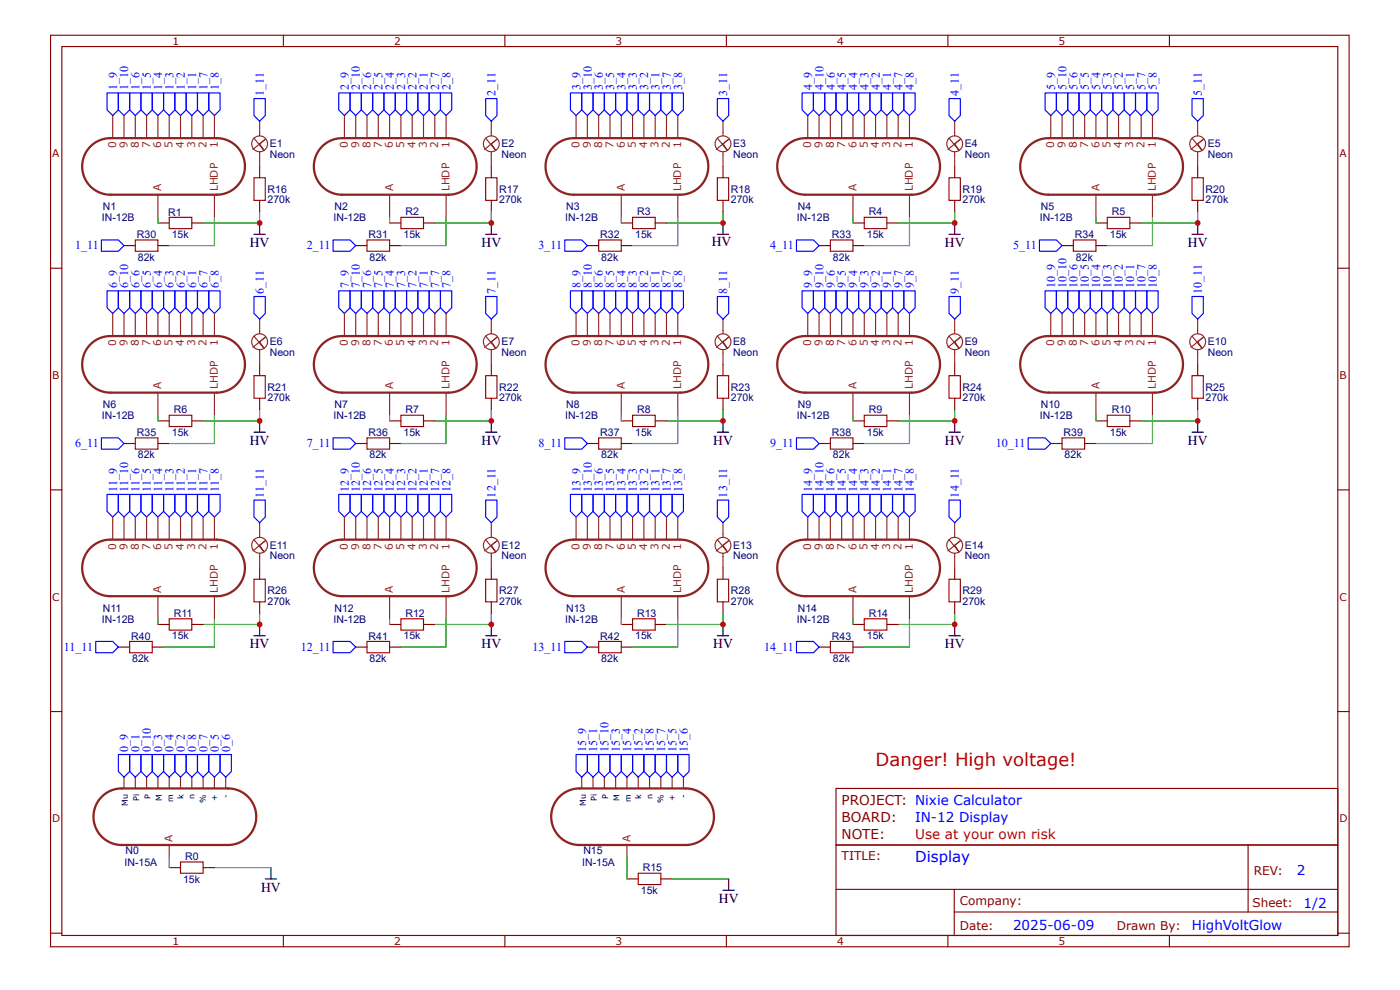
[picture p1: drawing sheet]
<svg xmlns="http://www.w3.org/2000/svg" width="297mm" height="210mm" viewBox="0 0 297 210" stroke-linecap="round" stroke-linejoin="round" font-family="sans-serif">
<defs><g id="words">
<text font-size="3.8" fill="#f00" x="185.8" y="162.4">Danger! High voltage!</text>
<text font-size="3.2" fill="#00f" x="194.1" y="182.7">Display</text>
<g font-size="2.9">
<text x="53" y="52.4">HV</text>
<text x="102.2" y="52.4">HV</text>
<text x="151" y="52.1">HV</text>
<text x="200.5" y="52.4">HV</text>
<text x="252" y="52.4">HV</text>
<text x="53" y="94.3">HV</text>
<text x="102.2" y="94.3">HV</text>
<text x="151.3" y="94.3">HV</text>
<text x="200.5" y="94.3">HV</text>
<text x="252" y="94.3">HV</text>
<text x="53" y="137.5">HV</text>
<text x="102.2" y="137.5">HV</text>
<text x="151.3" y="137.5">HV</text>
<text x="200.5" y="137.5">HV</text>
<text x="55.4" y="189">HV</text>
<text x="152.5" y="191.4">HV</text>
</g>
<g font-size="2.9" fill="#800">
<text x="178.6" y="170.8">PROJECT: Nixie Calculator</text>
<text x="178.6" y="174.4">BOARD:</text>
<text x="178.6" y="178">NOTE:</text>
</g>
<g font-size="2.9" fill="#00f">
<text x="194.1" y="174.4">IN-12 Display</text>
<text x="275.1" y="185.4">2</text>
<text x="214.9" y="197.2">2025-06-09</text>
<text x="252.9" y="197.1">HighVoltGlow</text>
<text x="276.5" y="192.4">1/2</text>
</g>
<text font-size="2.9" fill="#f00" x="194.1" y="178">Use at your own risk</text>
<g font-size="2.6" fill="#00f">
<text x="24.8" y="19.2" transform="rotate(-90 24.8 19.2)">1_9</text>
<text x="27.2" y="19.2" transform="rotate(-90 27.2 19.2)">1_10</text>
<text x="29.6" y="19.2" transform="rotate(-90 29.6 19.2)">1_6</text>
<text x="32" y="19.2" transform="rotate(-90 32 19.2)">1_5</text>
<text x="34.4" y="19.2" transform="rotate(-90 34.4 19.2)">1_4</text>
<text x="36.8" y="19.2" transform="rotate(-90 36.8 19.2)">1_3</text>
<text x="39.2" y="19.2" transform="rotate(-90 39.2 19.2)">1_2</text>
<text x="41.6" y="19.2" transform="rotate(-90 41.6 19.2)">1_1</text>
<text x="44" y="19.2" transform="rotate(-90 44 19.2)">1_7</text>
<text x="46.4" y="19.2" transform="rotate(-90 46.4 19.2)">1_8</text>
<text x="56" y="20.4" transform="rotate(-90 56 20.4)">1_11</text>
<text x="74" y="19.2" transform="rotate(-90 74 19.2)">2_9</text>
<text x="76.4" y="19.2" transform="rotate(-90 76.4 19.2)">2_10</text>
<text x="78.8" y="19.2" transform="rotate(-90 78.8 19.2)">2_6</text>
<text x="81.2" y="19.2" transform="rotate(-90 81.2 19.2)">2_5</text>
<text x="83.6" y="19.2" transform="rotate(-90 83.6 19.2)">2_4</text>
<text x="86" y="19.2" transform="rotate(-90 86 19.2)">2_3</text>
<text x="88.4" y="19.2" transform="rotate(-90 88.4 19.2)">2_2</text>
<text x="90.8" y="19.2" transform="rotate(-90 90.8 19.2)">2_1</text>
<text x="93.2" y="19.2" transform="rotate(-90 93.2 19.2)">2_7</text>
<text x="95.6" y="19.2" transform="rotate(-90 95.6 19.2)">2_8</text>
<text x="105.1" y="20.4" transform="rotate(-90 105.1 20.4)">2_11</text>
<text x="123.1" y="19.2" transform="rotate(-90 123.1 19.2)">3_9</text>
<text x="125.5" y="19.2" transform="rotate(-90 125.5 19.2)">3_10</text>
<text x="127.9" y="19.2" transform="rotate(-90 127.9 19.2)">3_6</text>
<text x="130.3" y="19.2" transform="rotate(-90 130.3 19.2)">3_5</text>
<text x="132.7" y="19.2" transform="rotate(-90 132.7 19.2)">3_4</text>
<text x="135.1" y="19.2" transform="rotate(-90 135.1 19.2)">3_3</text>
<text x="137.5" y="19.2" transform="rotate(-90 137.5 19.2)">3_2</text>
<text x="139.9" y="19.2" transform="rotate(-90 139.9 19.2)">3_1</text>
<text x="142.3" y="19.2" transform="rotate(-90 142.3 19.2)">3_7</text>
<text x="144.7" y="19.2" transform="rotate(-90 144.7 19.2)">3_8</text>
<text x="154.3" y="20.4" transform="rotate(-90 154.3 20.4)">3_11</text>
<text x="172.3" y="19.2" transform="rotate(-90 172.3 19.2)">4_9</text>
<text x="174.7" y="19.2" transform="rotate(-90 174.7 19.2)">4_10</text>
<text x="177.1" y="19.2" transform="rotate(-90 177.1 19.2)">4_6</text>
<text x="179.5" y="19.2" transform="rotate(-90 179.5 19.2)">4_5</text>
<text x="181.9" y="19.2" transform="rotate(-90 181.9 19.2)">4_4</text>
<text x="184.3" y="19.2" transform="rotate(-90 184.3 19.2)">4_3</text>
<text x="186.7" y="19.2" transform="rotate(-90 186.7 19.2)">4_2</text>
<text x="189.1" y="19.2" transform="rotate(-90 189.1 19.2)">4_1</text>
<text x="191.5" y="19.2" transform="rotate(-90 191.5 19.2)">4_7</text>
<text x="193.9" y="19.2" transform="rotate(-90 193.9 19.2)">4_8</text>
<text x="203.4" y="20.4" transform="rotate(-90 203.4 20.4)">4_11</text>
<text x="223.8" y="19.2" transform="rotate(-90 223.8 19.2)">5_9</text>
<text x="226.2" y="19.2" transform="rotate(-90 226.2 19.2)">5_10</text>
<text x="228.6" y="19.2" transform="rotate(-90 228.6 19.2)">5_6</text>
<text x="231" y="19.2" transform="rotate(-90 231 19.2)">5_5</text>
<text x="233.4" y="19.2" transform="rotate(-90 233.4 19.2)">5_4</text>
<text x="235.8" y="19.2" transform="rotate(-90 235.8 19.2)">5_3</text>
<text x="238.2" y="19.2" transform="rotate(-90 238.2 19.2)">5_2</text>
<text x="240.6" y="19.2" transform="rotate(-90 240.6 19.2)">5_1</text>
<text x="243" y="19.2" transform="rotate(-90 243 19.2)">5_7</text>
<text x="245.4" y="19.2" transform="rotate(-90 245.4 19.2)">5_8</text>
<text x="255" y="20.4" transform="rotate(-90 255 20.4)">5_11</text>
<text x="15.9" y="52.9">1_11</text>
<text x="65.1" y="52.9">2_11</text>
<text x="114.3" y="52.9">3_11</text>
<text x="163.4" y="52.9">4_11</text>
<text x="215" y="52.9">5_11</text>
<text x="24.8" y="61.1" transform="rotate(-90 24.8 61.1)">6_9</text>
<text x="27.2" y="61.1" transform="rotate(-90 27.2 61.1)">6_10</text>
<text x="29.6" y="61.1" transform="rotate(-90 29.6 61.1)">6_6</text>
<text x="32" y="61.1" transform="rotate(-90 32 61.1)">6_5</text>
<text x="34.4" y="61.1" transform="rotate(-90 34.4 61.1)">6_4</text>
<text x="36.8" y="61.1" transform="rotate(-90 36.8 61.1)">6_3</text>
<text x="39.2" y="61.1" transform="rotate(-90 39.2 61.1)">6_2</text>
<text x="41.6" y="61.1" transform="rotate(-90 41.6 61.1)">6_1</text>
<text x="44" y="61.1" transform="rotate(-90 44 61.1)">6_7</text>
<text x="46.4" y="61.1" transform="rotate(-90 46.4 61.1)">6_8</text>
<text x="56" y="62.3" transform="rotate(-90 56 62.3)">6_11</text>
<text x="74" y="61.1" transform="rotate(-90 74 61.1)">7_9</text>
<text x="76.4" y="61.1" transform="rotate(-90 76.4 61.1)">7_10</text>
<text x="78.8" y="61.1" transform="rotate(-90 78.8 61.1)">7_6</text>
<text x="81.2" y="61.1" transform="rotate(-90 81.2 61.1)">7_5</text>
<text x="83.6" y="61.1" transform="rotate(-90 83.6 61.1)">7_4</text>
<text x="86" y="61.1" transform="rotate(-90 86 61.1)">7_3</text>
<text x="88.4" y="61.1" transform="rotate(-90 88.4 61.1)">7_2</text>
<text x="90.8" y="61.1" transform="rotate(-90 90.8 61.1)">7_1</text>
<text x="93.2" y="61.1" transform="rotate(-90 93.2 61.1)">7_7</text>
<text x="95.6" y="61.1" transform="rotate(-90 95.6 61.1)">7_8</text>
<text x="105.1" y="62.3" transform="rotate(-90 105.1 62.3)">7_11</text>
<text x="123.1" y="61.1" transform="rotate(-90 123.1 61.1)">8_9</text>
<text x="125.5" y="61.1" transform="rotate(-90 125.5 61.1)">8_10</text>
<text x="127.9" y="61.1" transform="rotate(-90 127.9 61.1)">8_6</text>
<text x="130.3" y="61.1" transform="rotate(-90 130.3 61.1)">8_5</text>
<text x="132.7" y="61.1" transform="rotate(-90 132.7 61.1)">8_4</text>
<text x="135.1" y="61.1" transform="rotate(-90 135.1 61.1)">8_3</text>
<text x="137.5" y="61.1" transform="rotate(-90 137.5 61.1)">8_2</text>
<text x="139.9" y="61.1" transform="rotate(-90 139.9 61.1)">8_1</text>
<text x="142.3" y="61.1" transform="rotate(-90 142.3 61.1)">8_7</text>
<text x="144.7" y="61.1" transform="rotate(-90 144.7 61.1)">8_8</text>
<text x="154.3" y="62.3" transform="rotate(-90 154.3 62.3)">8_11</text>
<text x="172.3" y="61.1" transform="rotate(-90 172.3 61.1)">9_9</text>
<text x="174.7" y="61.1" transform="rotate(-90 174.7 61.1)">9_10</text>
<text x="177.1" y="61.1" transform="rotate(-90 177.1 61.1)">9_6</text>
<text x="179.5" y="61.1" transform="rotate(-90 179.5 61.1)">9_5</text>
<text x="181.9" y="61.1" transform="rotate(-90 181.9 61.1)">9_4</text>
<text x="184.3" y="61.1" transform="rotate(-90 184.3 61.1)">9_3</text>
<text x="186.7" y="61.1" transform="rotate(-90 186.7 61.1)">9_2</text>
<text x="189.1" y="61.1" transform="rotate(-90 189.1 61.1)">9_1</text>
<text x="191.5" y="61.1" transform="rotate(-90 191.5 61.1)">9_7</text>
<text x="193.9" y="61.1" transform="rotate(-90 193.9 61.1)">9_8</text>
<text x="203.4" y="62.3" transform="rotate(-90 203.4 62.3)">9_11</text>
<text x="223.8" y="61.1" transform="rotate(-90 223.8 61.1)">10_9</text>
<text x="226.2" y="61.1" transform="rotate(-90 226.2 61.1)">10_10</text>
<text x="228.6" y="61.1" transform="rotate(-90 228.6 61.1)">10_6</text>
<text x="231" y="61.1" transform="rotate(-90 231 61.1)">10_5</text>
<text x="233.4" y="61.1" transform="rotate(-90 233.4 61.1)">10_4</text>
<text x="235.8" y="61.1" transform="rotate(-90 235.8 61.1)">10_3</text>
<text x="238.2" y="61.1" transform="rotate(-90 238.2 61.1)">10_2</text>
<text x="240.6" y="61.1" transform="rotate(-90 240.6 61.1)">10_1</text>
<text x="243" y="61.1" transform="rotate(-90 243 61.1)">10_7</text>
<text x="245.4" y="61.1" transform="rotate(-90 245.4 61.1)">10_8</text>
<text x="255" y="62.3" transform="rotate(-90 255 62.3)">10_11</text>
<text x="15.9" y="94.8">6_11</text>
<text x="65.1" y="94.8">7_11</text>
<text x="114.3" y="94.8">8_11</text>
<text x="163.4" y="94.8">9_11</text>
<text x="211.3" y="94.8">10_11</text>
<text x="24.8" y="104.3" transform="rotate(-90 24.8 104.3)">11_9</text>
<text x="27.2" y="104.3" transform="rotate(-90 27.2 104.3)">11_10</text>
<text x="29.6" y="104.3" transform="rotate(-90 29.6 104.3)">11_6</text>
<text x="32" y="104.3" transform="rotate(-90 32 104.3)">11_5</text>
<text x="34.4" y="104.3" transform="rotate(-90 34.4 104.3)">11_4</text>
<text x="36.8" y="104.3" transform="rotate(-90 36.8 104.3)">11_3</text>
<text x="39.2" y="104.3" transform="rotate(-90 39.2 104.3)">11_2</text>
<text x="41.6" y="104.3" transform="rotate(-90 41.6 104.3)">11_1</text>
<text x="44" y="104.3" transform="rotate(-90 44 104.3)">11_7</text>
<text x="46.4" y="104.3" transform="rotate(-90 46.4 104.3)">11_8</text>
<text x="56" y="105.5" transform="rotate(-90 56 105.5)">11_11</text>
<text x="74" y="104.3" transform="rotate(-90 74 104.3)">12_9</text>
<text x="76.4" y="104.3" transform="rotate(-90 76.4 104.3)">12_10</text>
<text x="78.8" y="104.3" transform="rotate(-90 78.8 104.3)">12_6</text>
<text x="81.2" y="104.3" transform="rotate(-90 81.2 104.3)">12_5</text>
<text x="83.6" y="104.3" transform="rotate(-90 83.6 104.3)">12_4</text>
<text x="86" y="104.3" transform="rotate(-90 86 104.3)">12_3</text>
<text x="88.4" y="104.3" transform="rotate(-90 88.4 104.3)">12_2</text>
<text x="90.8" y="104.3" transform="rotate(-90 90.8 104.3)">12_1</text>
<text x="93.2" y="104.3" transform="rotate(-90 93.2 104.3)">12_7</text>
<text x="95.6" y="104.3" transform="rotate(-90 95.6 104.3)">12_8</text>
<text x="105.1" y="105.5" transform="rotate(-90 105.1 105.5)">12_11</text>
<text x="123.1" y="104.3" transform="rotate(-90 123.1 104.3)">13_9</text>
<text x="125.5" y="104.3" transform="rotate(-90 125.5 104.3)">13_10</text>
<text x="127.9" y="104.3" transform="rotate(-90 127.9 104.3)">13_6</text>
<text x="130.3" y="104.3" transform="rotate(-90 130.3 104.3)">13_5</text>
<text x="132.7" y="104.3" transform="rotate(-90 132.7 104.3)">13_4</text>
<text x="135.1" y="104.3" transform="rotate(-90 135.1 104.3)">13_3</text>
<text x="137.5" y="104.3" transform="rotate(-90 137.5 104.3)">13_2</text>
<text x="139.9" y="104.3" transform="rotate(-90 139.9 104.3)">13_1</text>
<text x="142.3" y="104.3" transform="rotate(-90 142.3 104.3)">13_7</text>
<text x="144.7" y="104.3" transform="rotate(-90 144.7 104.3)">13_8</text>
<text x="154.3" y="105.5" transform="rotate(-90 154.3 105.5)">13_11</text>
<text x="172.3" y="104.3" transform="rotate(-90 172.3 104.3)">14_9</text>
<text x="174.7" y="104.3" transform="rotate(-90 174.7 104.3)">14_10</text>
<text x="177.1" y="104.3" transform="rotate(-90 177.1 104.3)">14_6</text>
<text x="179.5" y="104.3" transform="rotate(-90 179.5 104.3)">14_5</text>
<text x="181.9" y="104.3" transform="rotate(-90 181.9 104.3)">14_4</text>
<text x="184.3" y="104.3" transform="rotate(-90 184.3 104.3)">14_3</text>
<text x="186.7" y="104.3" transform="rotate(-90 186.7 104.3)">14_2</text>
<text x="189.1" y="104.3" transform="rotate(-90 189.1 104.3)">14_1</text>
<text x="191.5" y="104.3" transform="rotate(-90 191.5 104.3)">14_7</text>
<text x="193.9" y="104.3" transform="rotate(-90 193.9 104.3)">14_8</text>
<text x="203.4" y="105.5" transform="rotate(-90 203.4 105.5)">14_11</text>
<text x="13.6" y="138">11_11</text>
<text x="63.8" y="138">12_11</text>
<text x="113" y="138">13_11</text>
<text x="162.1" y="138">14_11</text>
<text x="27.2" y="159.4" transform="rotate(-90 27.2 159.4)">0_9</text>
<text x="29.6" y="159.4" transform="rotate(-90 29.6 159.4)">0_1</text>
<text x="32" y="159.4" transform="rotate(-90 32 159.4)">0_10</text>
<text x="34.4" y="159.4" transform="rotate(-90 34.4 159.4)">0_3</text>
<text x="36.8" y="159.4" transform="rotate(-90 36.8 159.4)">0_4</text>
<text x="39.2" y="159.4" transform="rotate(-90 39.2 159.4)">0_2</text>
<text x="41.6" y="159.4" transform="rotate(-90 41.6 159.4)">0_8</text>
<text x="44" y="159.4" transform="rotate(-90 44 159.4)">0_7</text>
<text x="46.4" y="159.4" transform="rotate(-90 46.4 159.4)">0_5</text>
<text x="48.8" y="159.4" transform="rotate(-90 48.8 159.4)">0_6</text>
<text x="124.3" y="159.4" transform="rotate(-90 124.3 159.4)">15_9</text>
<text x="126.7" y="159.4" transform="rotate(-90 126.7 159.4)">15_1</text>
<text x="129.1" y="159.4" transform="rotate(-90 129.1 159.4)">15_10</text>
<text x="131.5" y="159.4" transform="rotate(-90 131.5 159.4)">15_3</text>
<text x="133.9" y="159.4" transform="rotate(-90 133.9 159.4)">15_4</text>
<text x="136.3" y="159.4" transform="rotate(-90 136.3 159.4)">15_2</text>
<text x="138.7" y="159.4" transform="rotate(-90 138.7 159.4)">15_8</text>
<text x="141.1" y="159.4" transform="rotate(-90 141.1 159.4)">15_7</text>
<text x="143.5" y="159.4" transform="rotate(-90 143.5 159.4)">15_5</text>
<text x="145.9" y="159.4" transform="rotate(-90 145.9 159.4)">15_6</text>
</g>
<g font-size="2.6" fill="#800">
<text x="178.6" y="182.3">TITLE:</text>
<text x="266" y="185.4">REV:</text>
<text x="203.6" y="191.9">Company:</text>
<text x="203.6" y="197.1">Date:</text>
<text x="237" y="197.2">Drawn By:</text>
<text x="265.7" y="192.3">Sheet:</text>
</g>
<g font-size="2.2" fill="#800">
<text x="36.6" y="9.5">1</text>
<text x="83.6" y="9.5">2</text>
<text x="130.6" y="9.5">3</text>
<text x="177.6" y="9.5">4</text>
<text x="224.6" y="9.5">5</text>
<text x="11.1" y="33.4">A</text>
<text x="284.2" y="33.4">A</text>
<text x="11.1" y="80.4">B</text>
<text x="284.2" y="80.4">B</text>
<text x="11.1" y="127.4">C</text>
<text x="284.2" y="127.4">C</text>
<text x="11.1" y="174.4">D</text>
<text x="284.2" y="174.4">D</text>
<text x="36.6" y="200.4">1</text>
<text x="83.6" y="200.4">2</text>
<text x="130.6" y="200.4">3</text>
<text x="177.6" y="200.4">4</text>
<text x="224.6" y="200.4">5</text>
</g>
<g font-size="2.2" fill="#8d2323">
<text x="24.6" y="31.4" transform="rotate(-90 24.6 31.4)">0</text>
<text x="27" y="31.4" transform="rotate(-90 27 31.4)">9</text>
<text x="29.4" y="31.4" transform="rotate(-90 29.4 31.4)">8</text>
<text x="31.8" y="31.4" transform="rotate(-90 31.8 31.4)">7</text>
<text x="34.2" y="31.4" transform="rotate(-90 34.2 31.4)">6</text>
<text x="36.6" y="31.4" transform="rotate(-90 36.6 31.4)">5</text>
<text x="39" y="31.4" transform="rotate(-90 39 31.4)">4</text>
<text x="41.4" y="31.4" transform="rotate(-90 41.4 31.4)">3</text>
<text x="43.8" y="31.4" transform="rotate(-90 43.8 31.4)">2</text>
<text x="46.2" y="31.4" transform="rotate(-90 46.2 31.4)">1</text>
<text x="73.8" y="31.4" transform="rotate(-90 73.8 31.4)">0</text>
<text x="76.2" y="31.4" transform="rotate(-90 76.2 31.4)">9</text>
<text x="78.6" y="31.4" transform="rotate(-90 78.6 31.4)">8</text>
<text x="81" y="31.4" transform="rotate(-90 81 31.4)">7</text>
<text x="83.4" y="31.4" transform="rotate(-90 83.4 31.4)">6</text>
<text x="85.8" y="31.4" transform="rotate(-90 85.8 31.4)">5</text>
<text x="88.2" y="31.4" transform="rotate(-90 88.2 31.4)">4</text>
<text x="90.6" y="31.4" transform="rotate(-90 90.6 31.4)">3</text>
<text x="93" y="31.4" transform="rotate(-90 93 31.4)">2</text>
<text x="95.4" y="31.4" transform="rotate(-90 95.4 31.4)">1</text>
<text x="122.9" y="31.4" transform="rotate(-90 122.9 31.4)">0</text>
<text x="125.3" y="31.4" transform="rotate(-90 125.3 31.4)">9</text>
<text x="127.7" y="31.4" transform="rotate(-90 127.7 31.4)">8</text>
<text x="130.1" y="31.4" transform="rotate(-90 130.1 31.4)">7</text>
<text x="132.5" y="31.4" transform="rotate(-90 132.5 31.4)">6</text>
<text x="134.9" y="31.4" transform="rotate(-90 134.9 31.4)">5</text>
<text x="137.3" y="31.4" transform="rotate(-90 137.3 31.4)">4</text>
<text x="139.7" y="31.4" transform="rotate(-90 139.7 31.4)">3</text>
<text x="142.1" y="31.4" transform="rotate(-90 142.1 31.4)">2</text>
<text x="144.5" y="31.4" transform="rotate(-90 144.5 31.4)">1</text>
<text x="172.1" y="31.4" transform="rotate(-90 172.1 31.4)">0</text>
<text x="174.5" y="31.4" transform="rotate(-90 174.5 31.4)">9</text>
<text x="176.9" y="31.4" transform="rotate(-90 176.9 31.4)">8</text>
<text x="179.3" y="31.4" transform="rotate(-90 179.3 31.4)">7</text>
<text x="181.7" y="31.4" transform="rotate(-90 181.7 31.4)">6</text>
<text x="184.1" y="31.4" transform="rotate(-90 184.1 31.4)">5</text>
<text x="186.5" y="31.4" transform="rotate(-90 186.5 31.4)">4</text>
<text x="188.9" y="31.4" transform="rotate(-90 188.9 31.4)">3</text>
<text x="191.3" y="31.4" transform="rotate(-90 191.3 31.4)">2</text>
<text x="193.7" y="31.4" transform="rotate(-90 193.7 31.4)">1</text>
<text x="223.6" y="31.4" transform="rotate(-90 223.6 31.4)">0</text>
<text x="226" y="31.4" transform="rotate(-90 226 31.4)">9</text>
<text x="228.4" y="31.4" transform="rotate(-90 228.4 31.4)">8</text>
<text x="230.8" y="31.4" transform="rotate(-90 230.8 31.4)">7</text>
<text x="233.2" y="31.4" transform="rotate(-90 233.2 31.4)">6</text>
<text x="235.6" y="31.4" transform="rotate(-90 235.6 31.4)">5</text>
<text x="238" y="31.4" transform="rotate(-90 238 31.4)">4</text>
<text x="240.4" y="31.4" transform="rotate(-90 240.4 31.4)">3</text>
<text x="242.8" y="31.4" transform="rotate(-90 242.8 31.4)">2</text>
<text x="245.2" y="31.4" transform="rotate(-90 245.2 31.4)">1</text>
<text x="34.2" y="40.6" transform="rotate(-90 34.2 40.6)">A</text>
<text x="46.2" y="40.6" transform="rotate(-90 46.2 40.6)">LHDP</text>
<text x="83.4" y="40.6" transform="rotate(-90 83.4 40.6)">A</text>
<text x="95.4" y="40.6" transform="rotate(-90 95.4 40.6)">LHDP</text>
<text x="132.5" y="40.6" transform="rotate(-90 132.5 40.6)">A</text>
<text x="144.5" y="40.6" transform="rotate(-90 144.5 40.6)">LHDP</text>
<text x="181.7" y="40.6" transform="rotate(-90 181.7 40.6)">A</text>
<text x="193.7" y="40.6" transform="rotate(-90 193.7 40.6)">LHDP</text>
<text x="233.2" y="40.6" transform="rotate(-90 233.2 40.6)">A</text>
<text x="245.2" y="40.6" transform="rotate(-90 245.2 40.6)">LHDP</text>
<text x="24.6" y="73.4" transform="rotate(-90 24.6 73.4)">0</text>
<text x="27" y="73.4" transform="rotate(-90 27 73.4)">9</text>
<text x="29.4" y="73.4" transform="rotate(-90 29.4 73.4)">8</text>
<text x="31.8" y="73.4" transform="rotate(-90 31.8 73.4)">7</text>
<text x="34.2" y="73.4" transform="rotate(-90 34.2 73.4)">6</text>
<text x="36.6" y="73.4" transform="rotate(-90 36.6 73.4)">5</text>
<text x="39" y="73.4" transform="rotate(-90 39 73.4)">4</text>
<text x="41.4" y="73.4" transform="rotate(-90 41.4 73.4)">3</text>
<text x="43.8" y="73.4" transform="rotate(-90 43.8 73.4)">2</text>
<text x="46.2" y="73.4" transform="rotate(-90 46.2 73.4)">1</text>
<text x="73.8" y="73.4" transform="rotate(-90 73.8 73.4)">0</text>
<text x="76.2" y="73.4" transform="rotate(-90 76.2 73.4)">9</text>
<text x="78.6" y="73.4" transform="rotate(-90 78.6 73.4)">8</text>
<text x="81" y="73.4" transform="rotate(-90 81 73.4)">7</text>
<text x="83.4" y="73.4" transform="rotate(-90 83.4 73.4)">6</text>
<text x="85.8" y="73.4" transform="rotate(-90 85.8 73.4)">5</text>
<text x="88.2" y="73.4" transform="rotate(-90 88.2 73.4)">4</text>
<text x="90.6" y="73.4" transform="rotate(-90 90.6 73.4)">3</text>
<text x="93" y="73.4" transform="rotate(-90 93 73.4)">2</text>
<text x="95.4" y="73.4" transform="rotate(-90 95.4 73.4)">1</text>
<text x="122.9" y="73.4" transform="rotate(-90 122.9 73.4)">0</text>
<text x="125.3" y="73.4" transform="rotate(-90 125.3 73.4)">9</text>
<text x="127.7" y="73.4" transform="rotate(-90 127.7 73.4)">8</text>
<text x="130.1" y="73.4" transform="rotate(-90 130.1 73.4)">7</text>
<text x="132.5" y="73.4" transform="rotate(-90 132.5 73.4)">6</text>
<text x="134.9" y="73.4" transform="rotate(-90 134.9 73.4)">5</text>
<text x="137.3" y="73.4" transform="rotate(-90 137.3 73.4)">4</text>
<text x="139.7" y="73.4" transform="rotate(-90 139.7 73.4)">3</text>
<text x="142.1" y="73.4" transform="rotate(-90 142.1 73.4)">2</text>
<text x="144.5" y="73.4" transform="rotate(-90 144.5 73.4)">1</text>
<text x="172.1" y="73.4" transform="rotate(-90 172.1 73.4)">0</text>
<text x="174.5" y="73.4" transform="rotate(-90 174.5 73.4)">9</text>
<text x="176.9" y="73.4" transform="rotate(-90 176.9 73.4)">8</text>
<text x="179.3" y="73.4" transform="rotate(-90 179.3 73.4)">7</text>
<text x="181.7" y="73.4" transform="rotate(-90 181.7 73.4)">6</text>
<text x="184.1" y="73.4" transform="rotate(-90 184.1 73.4)">5</text>
<text x="186.5" y="73.4" transform="rotate(-90 186.5 73.4)">4</text>
<text x="188.9" y="73.4" transform="rotate(-90 188.9 73.4)">3</text>
<text x="191.3" y="73.4" transform="rotate(-90 191.3 73.4)">2</text>
<text x="193.7" y="73.4" transform="rotate(-90 193.7 73.4)">1</text>
<text x="223.6" y="73.4" transform="rotate(-90 223.6 73.4)">0</text>
<text x="226" y="73.4" transform="rotate(-90 226 73.4)">9</text>
<text x="228.4" y="73.4" transform="rotate(-90 228.4 73.4)">8</text>
<text x="230.8" y="73.4" transform="rotate(-90 230.8 73.4)">7</text>
<text x="233.2" y="73.4" transform="rotate(-90 233.2 73.4)">6</text>
<text x="235.6" y="73.4" transform="rotate(-90 235.6 73.4)">5</text>
<text x="238" y="73.4" transform="rotate(-90 238 73.4)">4</text>
<text x="240.4" y="73.4" transform="rotate(-90 240.4 73.4)">3</text>
<text x="242.8" y="73.4" transform="rotate(-90 242.8 73.4)">2</text>
<text x="245.2" y="73.4" transform="rotate(-90 245.2 73.4)">1</text>
<text x="34.2" y="82.5" transform="rotate(-90 34.2 82.5)">A</text>
<text x="46.2" y="82.5" transform="rotate(-90 46.2 82.5)">LHDP</text>
<text x="83.4" y="82.5" transform="rotate(-90 83.4 82.5)">A</text>
<text x="95.4" y="82.5" transform="rotate(-90 95.4 82.5)">LHDP</text>
<text x="132.5" y="82.5" transform="rotate(-90 132.5 82.5)">A</text>
<text x="144.5" y="82.5" transform="rotate(-90 144.5 82.5)">LHDP</text>
<text x="181.7" y="82.5" transform="rotate(-90 181.7 82.5)">A</text>
<text x="193.7" y="82.5" transform="rotate(-90 193.7 82.5)">LHDP</text>
<text x="233.2" y="82.5" transform="rotate(-90 233.2 82.5)">A</text>
<text x="245.2" y="82.5" transform="rotate(-90 245.2 82.5)">LHDP</text>
<text x="24.6" y="116.6" transform="rotate(-90 24.6 116.6)">0</text>
<text x="27" y="116.6" transform="rotate(-90 27 116.6)">9</text>
<text x="29.4" y="116.6" transform="rotate(-90 29.4 116.6)">8</text>
<text x="31.8" y="116.6" transform="rotate(-90 31.8 116.6)">7</text>
<text x="34.2" y="116.6" transform="rotate(-90 34.2 116.6)">6</text>
<text x="36.6" y="116.6" transform="rotate(-90 36.6 116.6)">5</text>
<text x="39" y="116.6" transform="rotate(-90 39 116.6)">4</text>
<text x="41.4" y="116.6" transform="rotate(-90 41.4 116.6)">3</text>
<text x="43.8" y="116.6" transform="rotate(-90 43.8 116.6)">2</text>
<text x="46.2" y="116.6" transform="rotate(-90 46.2 116.6)">1</text>
<text x="73.8" y="116.6" transform="rotate(-90 73.8 116.6)">0</text>
<text x="76.2" y="116.6" transform="rotate(-90 76.2 116.6)">9</text>
<text x="78.6" y="116.6" transform="rotate(-90 78.6 116.6)">8</text>
<text x="81" y="116.6" transform="rotate(-90 81 116.6)">7</text>
<text x="83.4" y="116.6" transform="rotate(-90 83.4 116.6)">6</text>
<text x="85.8" y="116.6" transform="rotate(-90 85.8 116.6)">5</text>
<text x="88.2" y="116.6" transform="rotate(-90 88.2 116.6)">4</text>
<text x="90.6" y="116.6" transform="rotate(-90 90.6 116.6)">3</text>
<text x="93" y="116.6" transform="rotate(-90 93 116.6)">2</text>
<text x="95.4" y="116.6" transform="rotate(-90 95.4 116.6)">1</text>
<text x="122.9" y="116.6" transform="rotate(-90 122.9 116.6)">0</text>
<text x="125.3" y="116.6" transform="rotate(-90 125.3 116.6)">9</text>
<text x="127.7" y="116.6" transform="rotate(-90 127.7 116.6)">8</text>
<text x="130.1" y="116.6" transform="rotate(-90 130.1 116.6)">7</text>
<text x="132.5" y="116.6" transform="rotate(-90 132.5 116.6)">6</text>
<text x="134.9" y="116.6" transform="rotate(-90 134.9 116.6)">5</text>
<text x="137.3" y="116.6" transform="rotate(-90 137.3 116.6)">4</text>
<text x="139.7" y="116.6" transform="rotate(-90 139.7 116.6)">3</text>
<text x="142.1" y="116.6" transform="rotate(-90 142.1 116.6)">2</text>
<text x="144.5" y="116.6" transform="rotate(-90 144.5 116.6)">1</text>
<text x="172.1" y="116.6" transform="rotate(-90 172.1 116.6)">0</text>
<text x="174.5" y="116.6" transform="rotate(-90 174.5 116.6)">9</text>
<text x="176.9" y="116.6" transform="rotate(-90 176.9 116.6)">8</text>
<text x="179.3" y="116.6" transform="rotate(-90 179.3 116.6)">7</text>
<text x="181.7" y="116.6" transform="rotate(-90 181.7 116.6)">6</text>
<text x="184.1" y="116.6" transform="rotate(-90 184.1 116.6)">5</text>
<text x="186.5" y="116.6" transform="rotate(-90 186.5 116.6)">4</text>
<text x="188.9" y="116.6" transform="rotate(-90 188.9 116.6)">3</text>
<text x="191.3" y="116.6" transform="rotate(-90 191.3 116.6)">2</text>
<text x="193.7" y="116.6" transform="rotate(-90 193.7 116.6)">1</text>
<text x="34.2" y="125.7" transform="rotate(-90 34.2 125.7)">A</text>
<text x="46.2" y="125.7" transform="rotate(-90 46.2 125.7)">LHDP</text>
<text x="83.4" y="125.7" transform="rotate(-90 83.4 125.7)">A</text>
<text x="95.4" y="125.7" transform="rotate(-90 95.4 125.7)">LHDP</text>
<text x="132.5" y="125.7" transform="rotate(-90 132.5 125.7)">A</text>
<text x="144.5" y="125.7" transform="rotate(-90 144.5 125.7)">LHDP</text>
<text x="181.7" y="125.7" transform="rotate(-90 181.7 125.7)">A</text>
<text x="193.7" y="125.7" transform="rotate(-90 193.7 125.7)">LHDP</text>
<text x="36.6" y="178.4" transform="rotate(-90 36.6 178.4)">A</text>
<text x="133.7" y="178.4" transform="rotate(-90 133.7 178.4)">A</text>
</g>
<g font-size="2.2" fill="#000080">
<text x="57.2" y="33.5">Neon</text>
<text x="57.2" y="31.2">E1</text>
<text x="106.4" y="33.5">Neon</text>
<text x="106.4" y="31.2">E2</text>
<text x="155.5" y="33.5">Neon</text>
<text x="155.5" y="31.2">E3</text>
<text x="204.7" y="33.5">Neon</text>
<text x="204.7" y="31.2">E4</text>
<text x="256.2" y="33.5">Neon</text>
<text x="256.2" y="31.2">E5</text>
<text x="56.8" y="40.9">R16</text>
<text x="105.9" y="40.9">R17</text>
<text x="155.1" y="40.9">R18</text>
<text x="204.2" y="40.9">R19</text>
<text x="255.8" y="40.9">R20</text>
<text x="21.6" y="46.9">IN-12B</text>
<text x="21.8" y="44.5">N1</text>
<text x="35.7" y="45.7">R1</text>
<text x="56.8" y="43">270k</text>
<text x="70.8" y="46.9">IN-12B</text>
<text x="71" y="44.5">N2</text>
<text x="86" y="45.6">R2</text>
<text x="105.9" y="43">270k</text>
<text x="119.9" y="46.9">IN-12B</text>
<text x="120.1" y="44.5">N3</text>
<text x="135.2" y="45.6">R3</text>
<text x="155.1" y="43">270k</text>
<text x="169.1" y="46.9">IN-12B</text>
<text x="169.3" y="44.5">N4</text>
<text x="184.3" y="45.6">R4</text>
<text x="204.2" y="43">270k</text>
<text x="220.6" y="46.9">IN-12B</text>
<text x="220.8" y="44.5">N5</text>
<text x="235.9" y="45.6">R5</text>
<text x="255.8" y="43">270k</text>
<text x="29" y="50.5">R30</text>
<text x="36.4" y="50.5">15k</text>
<text x="78.2" y="50.5">R31</text>
<text x="85.6" y="50.4">15k</text>
<text x="127.4" y="50.5">R32</text>
<text x="134.8" y="50.4">15k</text>
<text x="176.5" y="50.5">R33</text>
<text x="183.9" y="50.4">15k</text>
<text x="228.1" y="50.5">R34</text>
<text x="235.5" y="50.4">15k</text>
<text x="29.3" y="55.2">82k</text>
<text x="78.4" y="55.2">82k</text>
<text x="127.6" y="55.2">82k</text>
<text x="176.7" y="55.2">82k</text>
<text x="228.3" y="55.2">82k</text>
<text x="57.2" y="75.4">Neon</text>
<text x="57.2" y="73.2">E6</text>
<text x="106.4" y="75.4">Neon</text>
<text x="106.4" y="73.2">E7</text>
<text x="155.5" y="75.4">Neon</text>
<text x="155.5" y="73.2">E8</text>
<text x="204.7" y="75.4">Neon</text>
<text x="204.7" y="73.2">E9</text>
<text x="256.2" y="75.4">Neon</text>
<text x="256.2" y="73.2">E10</text>
<text x="56.8" y="82.8">R21</text>
<text x="105.9" y="82.8">R22</text>
<text x="155.1" y="82.8">R23</text>
<text x="204.2" y="82.8">R24</text>
<text x="255.8" y="82.8">R25</text>
<text x="21.6" y="88.9">IN-12B</text>
<text x="21.8" y="86.5">N6</text>
<text x="36.9" y="87.6">R6</text>
<text x="56.8" y="85">270k</text>
<text x="70.8" y="88.9">IN-12B</text>
<text x="71" y="86.5">N7</text>
<text x="86" y="87.6">R7</text>
<text x="105.9" y="85">270k</text>
<text x="119.9" y="88.9">IN-12B</text>
<text x="120.1" y="86.5">N8</text>
<text x="135.2" y="87.6">R8</text>
<text x="155.1" y="85">270k</text>
<text x="169.1" y="88.9">IN-12B</text>
<text x="169.3" y="86.5">N9</text>
<text x="184.3" y="87.6">R9</text>
<text x="204.2" y="85">270k</text>
<text x="220.6" y="88.9">IN-12B</text>
<text x="220.8" y="86.5">N10</text>
<text x="235.9" y="87.6">R10</text>
<text x="255.8" y="85">270k</text>
<text x="29" y="92.5">R35</text>
<text x="36.4" y="92.4">15k</text>
<text x="78.2" y="92.5">R36</text>
<text x="85.6" y="92.4">15k</text>
<text x="127.4" y="92.5">R37</text>
<text x="134.8" y="92.4">15k</text>
<text x="176.5" y="92.5">R38</text>
<text x="183.9" y="92.4">15k</text>
<text x="225.7" y="92.5">R39</text>
<text x="235.5" y="92.4">15k</text>
<text x="29.3" y="97.2">82k</text>
<text x="78.4" y="97.2">82k</text>
<text x="127.6" y="97.2">82k</text>
<text x="176.7" y="97.2">82k</text>
<text x="225.9" y="97.2">82k</text>
<text x="57.2" y="118.6">Neon</text>
<text x="57.2" y="116.3">E11</text>
<text x="106.4" y="118.6">Neon</text>
<text x="106.4" y="116.3">E12</text>
<text x="155.5" y="118.6">Neon</text>
<text x="155.5" y="116.3">E13</text>
<text x="204.7" y="118.6">Neon</text>
<text x="204.7" y="116.3">E14</text>
<text x="56.8" y="126">R26</text>
<text x="105.9" y="126">R27</text>
<text x="155.1" y="126">R28</text>
<text x="204.2" y="126">R29</text>
<text x="21.8" y="129.7">N11</text>
<text x="36.9" y="130.8">R11</text>
<text x="56.8" y="128.2">270k</text>
<text x="71" y="129.7">N12</text>
<text x="86" y="130.8">R12</text>
<text x="105.9" y="128.2">270k</text>
<text x="120.1" y="129.7">N13</text>
<text x="135.2" y="130.8">R13</text>
<text x="155.1" y="128.2">270k</text>
<text x="169.3" y="129.7">N14</text>
<text x="184.3" y="130.8">R14</text>
<text x="204.2" y="128.2">270k</text>
<text x="21.6" y="132.1">IN-12B</text>
<text x="27.9" y="135.6">R40</text>
<text x="36.4" y="135.6">15k</text>
<text x="70.8" y="132.1">IN-12B</text>
<text x="78.2" y="135.6">R41</text>
<text x="85.6" y="135.6">15k</text>
<text x="119.9" y="132.1">IN-12B</text>
<text x="127.4" y="135.6">R42</text>
<text x="134.8" y="135.6">15k</text>
<text x="169.1" y="132.1">IN-12B</text>
<text x="176.5" y="135.6">R43</text>
<text x="183.9" y="135.6">15k</text>
<text x="28.1" y="140.4">82k</text>
<text x="78.4" y="140.4">82k</text>
<text x="127.6" y="140.4">82k</text>
<text x="176.7" y="140.4">82k</text>
<text x="26.4" y="183.5">IN-15A</text>
<text x="26.7" y="181.1">N0</text>
<text x="39.3" y="182.3">R0</text>
<text x="123.5" y="183.5">IN-15A</text>
<text x="123.8" y="181.1">N15</text>
<text x="136.4" y="184.7">R15</text>
<text x="38.8" y="187.1">15k</text>
<text x="136" y="189.5">15k</text>
</g>
<g font-size="1.7">
<text x="27.1" y="170.8" transform="rotate(-90 27.1 170.8)">Mu</text>
<text x="29.5" y="169.8" transform="rotate(-90 29.5 169.8)">Pi</text>
<text x="31.9" y="169.4" transform="rotate(-90 31.9 169.4)">P</text>
<text x="34.3" y="169.8" transform="rotate(-90 34.3 169.8)">M</text>
<text x="36.7" y="170" transform="rotate(-90 36.7 170)">m</text>
<text x="38.9" y="169.4" transform="rotate(-90 38.9 169.4)">k</text>
<text x="41.3" y="169.4" transform="rotate(-90 41.3 169.4)">n</text>
<text x="43.7" y="170.2" transform="rotate(-90 43.7 170.2)">%</text>
<text x="46.1" y="169.7" transform="rotate(-90 46.1 169.7)">+</text>
<text x="48.5" y="169.1" transform="rotate(-90 48.5 169.1)">-</text>
<text x="124.3" y="170.8" transform="rotate(-90 124.3 170.8)">Mu</text>
<text x="126.7" y="169.8" transform="rotate(-90 126.7 169.8)">Pi</text>
<text x="129.1" y="169.4" transform="rotate(-90 129.1 169.4)">P</text>
<text x="131.4" y="169.8" transform="rotate(-90 131.4 169.8)">M</text>
<text x="133.8" y="170" transform="rotate(-90 133.8 170)">m</text>
<text x="136" y="169.4" transform="rotate(-90 136 169.4)">k</text>
<text x="138.4" y="169.4" transform="rotate(-90 138.4 169.4)">n</text>
<text x="140.8" y="170.2" transform="rotate(-90 140.8 170.2)">%</text>
<text x="143.2" y="169.7" transform="rotate(-90 143.2 169.7)">+</text>
<text x="145.6" y="169.1" transform="rotate(-90 145.6 169.1)">-</text>
</g>
</g></defs>
<g fill="none" stroke="#800" stroke-width=".24">
<path d="M10.7 7.5h275.5v193.2h-275.5zM13.1 9.9h270.7v188.4h-270.7zM60.1 7.5v2.4M107.1 7.5v2.4M154.1 7.5v2.4M201.1 7.5v2.4M248.1 7.5v2.4M55.1 35.3v2.4M104.2 35.3v2.4M153.4 35.3v2.4M202.5 35.3v2.4M254.1 35.3v2.4"/>
<path d="M10.7 56.9h2.4M26.3 52.1h2.4M33.5 47.3h2.4M33.5 52.1h2.4M40.7 47.3h2.4M55.1 42.5v2.4M75.5 52.1h2.4M82.7 47.3h2.4M82.7 52.1h2.4M89.8 47.3h2.4M104.2 42.5v2.4M124.6 52.1h2.4"/>
<path d="M131.8 47.3h2.4M131.8 52.1h2.4M139 47.3h2.4M153.4 42.5v2.4M173.8 52.1h2.4M181 47.3h2.4M181 52.1h2.4M188.2 47.3h2.3M202.5 42.5v2.4M225.3 52.1h2.4M232.5 47.3h2.4M232.5 52.1h2.4"/>
<path d="M239.7 47.3h2.4M254.1 42.5v2.4M283.8 56.9h2.4M55.1 77.2v2.4M104.2 77.2v2.4M153.4 77.2v2.4M202.5 77.2v2.4M254.1 77.2v2.4M26.3 94h2.4M33.5 89.2h2.4M33.5 94h2.4M40.7 89.2h2.4"/>
<path d="M55.1 84.4v2.4M75.5 94h2.4M82.7 89.2h2.4M82.7 94h2.4M89.8 89.2h2.4M104.2 84.4v2.4M124.6 94h2.4M131.8 89.2h2.4M131.8 94h2.4M139 89.2h2.4M153.4 84.4v2.4M173.8 94h2.4"/>
<path d="M181 89.2h2.4M181 94h2.4M188.2 89.2h2.3M202.5 84.4v2.4M222.9 94h2.4M230.1 94h2.4M232.5 89.2h2.4M239.7 89.2h2.4M254.1 84.4v2.4M10.7 103.9h2.4M283.8 103.9h2.4M25.1 137.2h2.4"/>
<path d="M32.3 137.2h2.4M33.5 132.4h2.4M40.7 132.4h2.4M55.1 120.4v2.4M55.1 127.6v2.4M75.5 137.2h2.4M82.7 132.4h2.4M82.7 137.2h2.4M89.8 132.4h2.4M104.2 120.4v2.4M104.2 127.6v2.4M124.6 137.2h2.4"/>
<path d="M131.8 132.4h2.4M131.8 137.2h2.4M139 132.4h2.4M153.4 120.4v2.4M153.4 127.6v2.4M173.8 137.2h2.4M181 132.4h2.4M181 137.2h2.4M188.2 132.4h2.3M202.5 120.4v2.4M202.5 127.6v2.4M10.7 150.9h2.4"/>
<path d="M283.8 150.9h2.4M177.4 179.1h106.4v19.2h-106.4zM177.4 167.2h106.4v11.9h-106.4zM264.8 179.2v14.2M10.7 197.8h2.4M35.9 183.9h2.4M43.1 183.9h2.4M60.1 198.3v2.4M107.1 198.3v2.4M133 186.3h2.4M140.2 186.3h2.4M154.1 198.3v2.4"/>
<path d="M177.4 188.6h106.3M201.1 198.3v2.4M202.4 193.4h81.3M202.4 188.6v9.5M248.1 198.3v2.4M283.8 197.8h2.4"/>
</g>
<g fill="none" stroke="#8d2323" stroke-width=".24">
<path d="M23.9 24.5v4.8M26.3 24.5v4.8M28.7 24.5v4.8M31.1 24.5v4.8M33.5 24.5v4.8M35.9 24.5v4.8M38.3 24.5v4.8M40.7 24.5v4.8M43.1 24.5v4.8M45.5 24.5v4.8M53.9 29.3l2.1 2.6-.9-1.4 1.2-1-2.7 2.2M55.1 25.7v3.1"/>
<path d="M55.1 32.2v3.1M73.1 24.5v4.8M75.5 24.5v4.8M77.9 24.5v4.8M80.3 24.5v4.8M82.7 24.5v4.8M85.1 24.5v4.8M87.4 24.5v4.8M89.8 24.5v4.8M92.2 24.5v4.8M94.6 24.5v4.8M103 29.3l2.2 2.6-1-1.4 1.2-1-2.6 2.2"/>
<path d="M104.2 25.7v3.1M104.2 32.2v3.1M122.2 24.5v4.8M124.6 24.5v4.8M127 24.5v4.8M129.4 24.5v4.8M131.8 24.5v4.8M134.2 24.5v4.8M136.6 24.5v4.8M139 24.5v4.8M141.4 24.5v4.8M143.8 24.5v4.8"/>
<path d="M152.2 29.3l2.1 2.6-.9-1.4 1.2-1-2.7 2.2M153.4 25.7v3.1M153.4 32.2v3.1M171.4 24.5v4.8M173.8 24.5v4.8M176.2 24.5v4.8M178.6 24.5v4.8M181 24.5v4.8M183.4 24.5v4.8M185.8 24.5v4.8M188.2 24.5v4.8M190.5 24.5v4.8"/>
<path d="M192.9 24.5v4.8M201.3 29.3l2.2 2.6-1-1.4 1.2-1-2.6 2.2M202.5 25.7v3.1M202.5 32.2v3.1M222.9 24.5v4.8M225.3 24.5v4.8M227.7 24.5v4.8M230.1 24.5v4.8M232.5 24.5v4.8M234.9 24.5v4.8M237.3 24.5v4.8M239.7 24.5v4.8"/>
<path d="M242.1 24.5v4.8M244.5 24.5v4.8M252.9 29.3l2.1 2.6-.9-1.4 1.2-1-2.7 2.2M254.1 25.7v3.1M254.1 32.2v3.1M33.5 41.3v4.8M45.5 41.3v4.8M82.7 41.3v4.8M94.6 41.3v4.8M131.8 41.3v4.8M143.8 41.3v4.8M181 41.3v4.8"/>
<path d="M192.9 41.3v4.8M232.5 41.3v4.8M244.5 41.3v4.8M23.9 66.5v4.8M26.3 66.5v4.8M28.7 66.5v4.8M31.1 66.5v4.8M33.5 66.5v4.8M35.9 66.5v4.8M38.3 66.5v4.8M40.7 66.5v4.8M43.1 66.5v4.8"/>
<path d="M45.5 66.5v4.8M53.9 71.3l2.1 2.6-.9-1.4 1.2-1-2.7 2.1M55.1 67.7v3.1M55.1 74.1v3.1M73.1 66.5v4.8M75.5 66.5v4.8M77.9 66.5v4.8M80.3 66.5v4.8M82.7 66.5v4.8M85.1 66.5v4.8M87.4 66.5v4.8M89.8 66.5v4.8"/>
<path d="M92.2 66.5v4.8M94.6 66.5v4.8M103 71.3l2.2 2.6-1-1.4 1.2-1-2.6 2.1M104.2 67.7v3.1M104.2 74.1v3.1M122.2 66.5v4.8M124.6 66.5v4.8M127 66.5v4.8M129.4 66.5v4.8M131.8 66.5v4.8M134.2 66.5v4.8M136.6 66.5v4.8"/>
<path d="M139 66.5v4.8M141.4 66.5v4.8M143.8 66.5v4.8M152.2 71.3l2.1 2.6-.9-1.4 1.2-1-2.7 2.1M153.4 67.7v3.1M153.4 74.1v3.1M171.4 66.5v4.8M173.8 66.5v4.8M176.2 66.5v4.8M178.6 66.5v4.8M181 66.5v4.8M183.4 66.5v4.8"/>
<path d="M185.8 66.5v4.8M188.2 66.5v4.8M190.5 66.5v4.8M192.9 66.5v4.8M201.3 71.3l2.2 2.6-1-1.4 1.2-1-2.6 2.1M202.5 67.7v3.1M202.5 74.1v3.1M222.9 66.5v4.8M225.3 66.5v4.8M227.7 66.5v4.8M230.1 66.5v4.8M232.5 66.5v4.8"/>
<path d="M234.9 66.5v4.8M237.3 66.5v4.8M239.7 66.5v4.8M242.1 66.5v4.8M244.5 66.5v4.8M252.9 71.3l2.1 2.6-.9-1.4 1.2-1-2.7 2.1M254.1 67.7v3.1M254.1 74.1v3.1M33.5 83.2v4.8M45.5 83.2v4.8M82.7 83.2v4.8M94.6 83.2v4.8"/>
<path d="M131.8 83.2v4.8M143.8 83.2v4.8M181 83.2v4.8M192.9 83.2v4.8M232.5 83.2v4.8M244.5 83.2v4.8M23.9 109.6v4.8M26.3 109.6v4.8M28.7 109.6v4.8M31.1 109.6v4.8M33.5 109.6v4.8M35.9 109.6v4.8"/>
<path d="M38.3 109.6v4.8M40.7 109.6v4.8M43.1 109.6v4.8M45.5 109.6v4.8M53.9 114.4l2.1 2.6-.9-1.4 1.2-1-2.7 2.2M55.1 110.8v3.1M55.1 117.3v3.1M73.1 109.6v4.8M75.5 109.6v4.8M77.9 109.6v4.8M80.3 109.6v4.8M82.7 109.6v4.8"/>
<path d="M85.1 109.6v4.8M87.4 109.6v4.8M89.8 109.6v4.8M92.2 109.6v4.8M94.6 109.6v4.8M103 114.4l2.2 2.6-1-1.4 1.2-1-2.6 2.2M104.2 110.8v3.1M104.2 117.3v3.1M122.2 109.6v4.8M124.6 109.6v4.8M127 109.6v4.8M129.4 109.6v4.8"/>
<path d="M131.8 109.6v4.8M134.2 109.6v4.8M136.6 109.6v4.8M139 109.6v4.8M141.4 109.6v4.8M143.8 109.6v4.8M152.2 114.4l2.1 2.6-.9-1.4 1.2-1-2.7 2.2M153.4 110.8v3.1M153.4 117.3v3.1M171.4 109.6v4.8M173.8 109.6v4.8M176.2 109.6v4.8"/>
<path d="M178.6 109.6v4.8M181 109.6v4.8M183.4 109.6v4.8M185.8 109.6v4.8M188.2 109.6v4.8M190.5 109.6v4.8M192.9 109.6v4.8M201.3 114.4l2.2 2.6-1-1.4 1.2-1-2.6 2.2M202.5 110.8v3.1M202.5 117.3v3.1M33.5 126.4v4.8M45.5 126.4v4.8"/>
<path d="M82.7 126.4v4.8M94.6 126.4v4.8M131.8 126.4v4.8M143.8 126.4v4.8M181 126.4v4.8M192.9 126.4v4.8M26.3 164.8v2.4M28.7 164.8v2.4M31.1 164.8v2.4M33.5 164.8v2.4M35.9 164.8v2.4M35.9 179.1v2.4"/>
<path d="M38.3 164.8v2.4M40.7 164.8v2.4M43.1 164.8v2.4M45.5 164.8v2.4M47.9 164.8v2.4M123.4 164.8v2.4M125.8 164.8v2.4M128.2 164.8v2.4M130.6 164.8v2.4M133 164.8v2.4M133 179.1v2.4M135.4 164.8v2.4"/>
<path d="M137.8 164.8v2.4M140.2 164.8v2.4M142.6 164.8v2.4M145 164.8v2.4"/>
<circle cx="55.1" cy="30.5" r="1.68"/>
<circle cx="104.2" cy="30.5" r="1.68"/>
<circle cx="153.4" cy="30.5" r="1.68"/>
<circle cx="202.5" cy="30.5" r="1.68"/>
<circle cx="254.1" cy="30.5" r="1.68"/>
<circle cx="55.1" cy="72.5" r="1.68"/>
<circle cx="104.2" cy="72.5" r="1.68"/>
<circle cx="153.4" cy="72.5" r="1.68"/>
<circle cx="202.5" cy="72.5" r="1.68"/>
<circle cx="254.1" cy="72.5" r="1.68"/>
<circle cx="55.1" cy="115.6" r="1.68"/>
<circle cx="104.2" cy="115.6" r="1.68"/>
<circle cx="153.4" cy="115.6" r="1.68"/>
<circle cx="202.5" cy="115.6" r="1.68"/>
</g>
<g fill="none" stroke="#a00000" stroke-width=".24">
<path d="M53.9 37.7h2.4v4.8h-2.4zM103 37.7h2.4v4.8h-2.4zM152.2 37.7h2.4v4.8h-2.4zM201.3 37.7h2.4v4.8h-2.4zM252.9 37.7h2.4v4.8h-2.4zM28.7 50.9h4.8v2.4h-4.8zM35.9 46.1h4.8v2.4h-4.8zM77.9 50.9h4.8v2.4h-4.8zM85.1 46.1h4.7v2.4h-4.7zM127 50.9h4.8v2.4h-4.8zM134.2 46.1h4.8v2.4h-4.8zM176.2 50.9h4.8v2.4h-4.8z"/>
<path d="M183.4 46.1h4.8v2.4h-4.8zM227.7 50.9h4.8v2.4h-4.8zM234.9 46.1h4.8v2.4h-4.8zM53.9 79.6h2.4v4.8h-2.4zM103 79.6h2.4v4.8h-2.4zM152.2 79.6h2.4v4.8h-2.4zM201.3 79.6h2.4v4.8h-2.4zM252.9 79.6h2.4v4.8h-2.4zM28.7 92.8h4.8v2.4h-4.8zM35.9 88h4.8v2.4h-4.8zM77.9 92.8h4.8v2.4h-4.8zM85.1 88h4.7v2.4h-4.7z"/>
<path d="M127 92.8h4.8v2.4h-4.8zM134.2 88h4.8v2.4h-4.8zM176.2 92.8h4.8v2.4h-4.8zM183.4 88h4.8v2.4h-4.8zM225.3 92.8h4.8v2.4h-4.8zM234.9 88h4.8v2.4h-4.8zM27.5 136h4.8v2.4h-4.8zM35.9 131.2h4.8v2.4h-4.8zM53.9 122.8h2.4v4.8h-2.4zM77.9 136h4.8v2.4h-4.8zM85.1 131.2h4.7v2.4h-4.7zM103 122.8h2.4v4.8h-2.4z"/>
<path d="M127 136h4.8v2.4h-4.8zM134.2 131.2h4.8v2.4h-4.8zM152.2 122.8h2.4v4.8h-2.4zM176.2 136h4.8v2.4h-4.8zM183.4 131.2h4.8v2.4h-4.8zM201.3 122.8h2.4v4.8h-2.4zM38.3 182.7h4.8v2.4h-4.8zM135.4 185.1h4.8v2.4h-4.8z"/>
</g>
<g fill="none" stroke="#080" stroke-width=".24">
<path d="M33.5 46.1v1.2M45.5 46.1v6h-9.6M55.1 44.9v2.4h-12M82.7 46.1v1.2M94.6 46.1v6h-9.5M104.2 44.9v2.4h-12M131.8 46.1v1.2M143.8 46.1v6h-9.6M153.4 44.9v2.4h-12M181 46.1v1.2M192.9 46.1v6h-9.5M202.5 44.9v2.4h-12"/>
<path d="M232.5 46.1v1.2M244.5 46.1v6h-9.6M254.1 44.9v2.4h-12M33.5 88v1.2M45.5 88v6h-9.6M55.1 86.8v2.4h-12M82.7 88v1.2M94.6 88v6h-9.5M104.2 86.8v2.4h-12M131.8 88v1.2M143.8 88v6h-9.6M153.4 86.8v2.4h-12"/>
<path d="M181 88v1.2M192.9 88v6h-9.5M202.5 86.8v2.4h-12M232.5 88v1.2M244.5 88v6h-12M254.1 86.8v2.4h-12M33.5 131.2v1.2M45.5 131.2v6h-10.8M55.1 130v2.4h-12M82.7 131.2v1.2M94.6 131.2v6h-9.5M104.2 130v2.4h-12"/>
<path d="M131.8 131.2v1.2M143.8 131.2v6h-9.6M153.4 130v2.4h-12M181 131.2v1.2M192.9 131.2v6h-9.5M202.5 130v2.4h-12M35.9 181.5v2.4M45.5 183.9h12M133 181.5v4.8M142.6 186.3h12"/>
</g>
<g fill="none" stroke="#000" stroke-width=".24">
<path d="M53.9 49.7h2.4M55.1 47.3v2.4M103 49.7h2.4M104.2 47.3v2.4M152.2 49.7h2.4M153.4 47.3v2.4M201.3 49.7h2.4M202.5 47.3v2.4M252.9 49.7h2.4M254.1 47.3v2.4M53.9 91.6h2.4M55.1 89.2v2.4"/>
<path d="M103 91.6h2.4M104.2 89.2v2.4M152.2 91.6h2.4M153.4 89.2v2.4M201.3 91.6h2.4M202.5 89.2v2.4M252.9 91.6h2.4M254.1 89.2v2.4M53.9 134.8h2.4M55.1 132.4v2.4M103 134.8h2.4M104.2 132.4v2.4"/>
<path d="M152.2 134.8h2.4M153.4 132.4v2.4M201.3 134.8h2.4M202.5 132.4v2.4M56.3 186.3h2.4M57.5 183.9v2.4M153.4 188.7h2.4M154.6 186.3v2.4"/>
</g>
<g fill="none" stroke="#8d2323" stroke-width=".48">
<path d="M19.2 31a6 6 0 0 1 4.2-1.7h22.6a6 6 0 0 1 6 6 6 6 0 0 1-6 6h-22.6a6 6 0 0 1-5.5-3.7 6 6 0 0 1 1.3-6.6zM68.3 31a6 6 0 0 1 4.3-1.7h22.5a6 6 0 0 1 6 6 6 6 0 0 1-6 6h-22.5a6 6 0 0 1-5.6-3.7 6 6 0 0 1 1.3-6.6zM117.5 31a6 6 0 0 1 4.2-1.7h22.6a6 6 0 0 1 6 6 6 6 0 0 1-6 6h-22.6a6 6 0 0 1-5.5-3.7 6 6 0 0 1 1.3-6.6zM166.6 31a6 6 0 0 1 4.3-1.7h22.5a6 6 0 0 1 6 6 6 6 0 0 1-6 6h-22.5a6 6 0 0 1-5.6-3.7 6 6 0 0 1 1.3-6.6zM218.2 31a6 6 0 0 1 4.2-1.7h22.6a6 6 0 0 1 6 6 6 6 0 0 1-6 6h-22.6a6 6 0 0 1-5.5-3.7 6 6 0 0 1 1.3-6.6zM19.2 73a6 6 0 0 1 4.2-1.7h22.6a6 6 0 0 1 6 5.9 6 6 0 0 1-6 6h-22.6a6 6 0 0 1-5.5-3.7 6 6 0 0 1 1.3-6.5zM68.3 73a6 6 0 0 1 4.3-1.7h22.5a6 6 0 0 1 6 5.9 6 6 0 0 1-6 6h-22.5a6 6 0 0 1-5.6-3.7 6 6 0 0 1 1.3-6.5zM117.5 73a6 6 0 0 1 4.2-1.7h22.6a6 6 0 0 1 6 5.9 6 6 0 0 1-6 6h-22.6a6 6 0 0 1-5.5-3.7 6 6 0 0 1 1.3-6.5zM166.6 73a6 6 0 0 1 4.3-1.7h22.5a6 6 0 0 1 6 5.9 6 6 0 0 1-6 6h-22.5a6 6 0 0 1-5.6-3.7 6 6 0 0 1 1.3-6.5zM218.2 73a6 6 0 0 1 4.2-1.7h22.6a6 6 0 0 1 6 5.9 6 6 0 0 1-6 6h-22.6a6 6 0 0 1-5.5-3.7 6 6 0 0 1 1.3-6.5zM19.2 116.2a6 6 0 0 1 4.2-1.8h22.6a6 6 0 0 1 6 6 6 6 0 0 1-6 6h-22.6a6 6 0 0 1-5.5-3.7 6 6 0 0 1 1.3-6.5zM68.3 116.2a6 6 0 0 1 4.3-1.8h22.5a6 6 0 0 1 6 6 6 6 0 0 1-6 6h-22.5a6 6 0 0 1-5.6-3.7 6 6 0 0 1 1.3-6.5z"/>
<path d="M117.5 116.2a6 6 0 0 1 4.2-1.8h22.6a6 6 0 0 1 6 6 6 6 0 0 1-6 6h-22.6a6 6 0 0 1-5.5-3.7 6 6 0 0 1 1.3-6.5zM166.6 116.2a6 6 0 0 1 4.3-1.8h22.5a6 6 0 0 1 6 6 6 6 0 0 1-6 6h-22.5a6 6 0 0 1-5.6-3.7 6 6 0 0 1 1.3-6.5zM21.6 168.9a6 6 0 0 1 4.2-1.7h22.6a6 6 0 0 1 6 6 6 6 0 0 1-6 5.9h-22.6a6 6 0 0 1-5.5-3.7 6 6 0 0 1 1.3-6.5zM118.7 168.9a6 6 0 0 1 4.2-1.7h22.6a6 6 0 0 1 6 6 6 6 0 0 1-6 5.9h-22.6a6 6 0 0 1-5.5-3.7 6 6 0 0 1 1.3-6.5z"/>
</g>
<g fill="none" stroke="#00f" stroke-width=".24">
<path d="M22.7 19.7h2.4v3.6l-1.2 1.2-1.2-1.2zM25.1 19.7h2.4v3.6l-1.2 1.2-1.2-1.2zM27.5 19.7h2.4v3.6l-1.2 1.2-1.2-1.2zM29.9 19.7h2.4v3.6l-1.2 1.2-1.2-1.2zM32.3 19.7h2.4v3.6l-1.2 1.2-1.2-1.2zM34.7 19.7h2.4v3.6l-1.2 1.2-1.2-1.2zM37.1 19.7h2.4v3.6l-1.2 1.2-1.2-1.2zM39.5 19.7h2.4v3.6l-1.2 1.2-1.2-1.2zM41.9 19.7h2.4v3.6l-1.2 1.2-1.2-1.2zM44.3 19.7h2.4v3.6l-1.2 1.2-1.2-1.2zM71.9 19.7h2.4v3.6l-1.2 1.2-1.2-1.2zM74.3 19.7h2.4v3.6l-1.2 1.2-1.2-1.2z"/>
<path d="M76.7 19.7h2.4v3.6l-1.2 1.2-1.2-1.2zM79.1 19.7h2.4v3.6l-1.2 1.2-1.2-1.2zM81.5 19.7h2.4v3.6l-1.2 1.2-1.2-1.2zM83.9 19.7h2.3v3.6l-1.1 1.2-1.2-1.2zM86.2 19.7h2.4v3.6l-1.2 1.2-1.2-1.2zM88.6 19.7h2.4v3.6l-1.2 1.2-1.2-1.2zM91 19.7h2.4v3.6l-1.2 1.2-1.2-1.2zM93.4 19.7h2.4v3.6l-1.2 1.2-1.2-1.2zM121 19.7h2.4v3.6l-1.2 1.2-1.2-1.2zM123.4 19.7h2.4v3.6l-1.2 1.2-1.2-1.2zM125.8 19.7h2.4v3.6l-1.2 1.2-1.2-1.2zM128.2 19.7h2.4v3.6l-1.2 1.2-1.2-1.2z"/>
<path d="M130.6 19.7h2.4v3.6l-1.2 1.2-1.2-1.2zM133 19.7h2.4v3.6l-1.2 1.2-1.2-1.2zM135.4 19.7h2.4v3.6l-1.2 1.2-1.2-1.2zM137.8 19.7h2.4v3.6l-1.2 1.2-1.2-1.2zM140.2 19.7h2.4v3.6l-1.2 1.2-1.2-1.2zM142.6 19.7h2.4v3.6l-1.2 1.2-1.2-1.2zM170.2 19.7h2.4v3.6l-1.2 1.2-1.2-1.2zM172.6 19.7h2.4v3.6l-1.2 1.2-1.2-1.2zM175 19.7h2.4v3.6l-1.2 1.2-1.2-1.2zM177.4 19.7h2.4v3.6l-1.2 1.2-1.2-1.2zM179.8 19.7h2.4v3.6l-1.2 1.2-1.2-1.2zM182.2 19.7h2.4v3.6l-1.2 1.2-1.2-1.2z"/>
<path d="M184.6 19.7h2.4v3.6l-1.2 1.2-1.2-1.2zM187 19.7h2.3v3.6l-1.1 1.2-1.2-1.2zM189.3 19.7h2.4v3.6l-1.2 1.2-1.2-1.2zM191.7 19.7h2.4v3.6l-1.2 1.2-1.2-1.2zM221.7 19.7h2.4v3.6l-1.2 1.2-1.2-1.2zM224.1 19.7h2.4v3.6l-1.2 1.2-1.2-1.2zM226.5 19.7h2.4v3.6l-1.2 1.2-1.2-1.2zM228.9 19.7h2.4v3.6l-1.2 1.2-1.2-1.2zM231.3 19.7h2.4v3.6l-1.2 1.2-1.2-1.2zM233.7 19.7h2.4v3.6l-1.2 1.2-1.2-1.2zM236.1 19.7h2.4v3.6l-1.2 1.2-1.2-1.2zM238.5 19.7h2.4v3.6l-1.2 1.2-1.2-1.2z"/>
<path d="M240.9 19.7h2.4v3.6l-1.2 1.2-1.2-1.2zM243.3 19.7h2.4v3.6l-1.2 1.2-1.2-1.2zM53.9 20.9h2.4v3.6l-1.2 1.2-1.2-1.2zM103 20.9h2.4v3.6l-1.2 1.2-1.2-1.2zM152.2 20.9h2.4v3.6l-1.2 1.2-1.2-1.2zM201.3 20.9h2.4v3.6l-1.2 1.2-1.2-1.2zM252.9 20.9h2.4v3.6l-1.2 1.2-1.2-1.2zM21.5 50.9h3.6l1.2 1.2-1.2 1.2h-3.6zM70.7 50.9h3.6l1.2 1.2-1.2 1.2h-3.6zM119.8 50.9h3.6l1.2 1.2-1.2 1.2h-3.6zM169 50.9h3.6l1.2 1.2-1.2 1.2h-3.6zM220.5 50.9h3.6l1.2 1.2-1.2 1.2h-3.6z"/>
<path d="M22.7 61.7h2.4v3.6l-1.2 1.2-1.2-1.2zM25.1 61.7h2.4v3.6l-1.2 1.2-1.2-1.2zM27.5 61.7h2.4v3.6l-1.2 1.2-1.2-1.2zM29.9 61.7h2.4v3.6l-1.2 1.2-1.2-1.2zM32.3 61.7h2.4v3.6l-1.2 1.2-1.2-1.2zM34.7 61.7h2.4v3.6l-1.2 1.2-1.2-1.2zM37.1 61.7h2.4v3.6l-1.2 1.2-1.2-1.2zM39.5 61.7h2.4v3.6l-1.2 1.2-1.2-1.2zM41.9 61.7h2.4v3.6l-1.2 1.2-1.2-1.2zM44.3 61.7h2.4v3.6l-1.2 1.2-1.2-1.2zM53.9 62.9h2.4v3.6l-1.2 1.2-1.2-1.2zM71.9 61.7h2.4v3.6l-1.2 1.2-1.2-1.2z"/>
<path d="M74.3 61.7h2.4v3.6l-1.2 1.2-1.2-1.2zM76.7 61.7h2.4v3.6l-1.2 1.2-1.2-1.2zM79.1 61.7h2.4v3.6l-1.2 1.2-1.2-1.2zM81.5 61.7h2.4v3.6l-1.2 1.2-1.2-1.2zM83.9 61.7h2.3v3.6l-1.1 1.2-1.2-1.2zM86.2 61.7h2.4v3.6l-1.2 1.2-1.2-1.2zM88.6 61.7h2.4v3.6l-1.2 1.2-1.2-1.2zM91 61.7h2.4v3.6l-1.2 1.2-1.2-1.2zM93.4 61.7h2.4v3.6l-1.2 1.2-1.2-1.2zM103 62.9h2.4v3.6l-1.2 1.2-1.2-1.2zM121 61.7h2.4v3.6l-1.2 1.2-1.2-1.2zM123.4 61.7h2.4v3.6l-1.2 1.2-1.2-1.2z"/>
<path d="M125.8 61.7h2.4v3.6l-1.2 1.2-1.2-1.2zM128.2 61.7h2.4v3.6l-1.2 1.2-1.2-1.2zM130.6 61.7h2.4v3.6l-1.2 1.2-1.2-1.2zM133 61.7h2.4v3.6l-1.2 1.2-1.2-1.2zM135.4 61.7h2.4v3.6l-1.2 1.2-1.2-1.2zM137.8 61.7h2.4v3.6l-1.2 1.2-1.2-1.2zM140.2 61.7h2.4v3.6l-1.2 1.2-1.2-1.2zM142.6 61.7h2.4v3.6l-1.2 1.2-1.2-1.2zM152.2 62.9h2.4v3.6l-1.2 1.2-1.2-1.2zM170.2 61.7h2.4v3.6l-1.2 1.2-1.2-1.2zM172.6 61.7h2.4v3.6l-1.2 1.2-1.2-1.2zM175 61.7h2.4v3.6l-1.2 1.2-1.2-1.2z"/>
<path d="M177.4 61.7h2.4v3.6l-1.2 1.2-1.2-1.2zM179.8 61.7h2.4v3.6l-1.2 1.2-1.2-1.2zM182.2 61.7h2.4v3.6l-1.2 1.2-1.2-1.2zM184.6 61.7h2.4v3.6l-1.2 1.2-1.2-1.2zM187 61.7h2.3v3.6l-1.1 1.2-1.2-1.2zM189.3 61.7h2.4v3.6l-1.2 1.2-1.2-1.2zM191.7 61.7h2.4v3.6l-1.2 1.2-1.2-1.2zM201.3 62.9h2.4v3.6l-1.2 1.2-1.2-1.2zM221.7 61.7h2.4v3.6l-1.2 1.2-1.2-1.2zM224.1 61.7h2.4v3.6l-1.2 1.2-1.2-1.2zM226.5 61.7h2.4v3.6l-1.2 1.2-1.2-1.2zM228.9 61.7h2.4v3.6l-1.2 1.2-1.2-1.2z"/>
<path d="M231.3 61.7h2.4v3.6l-1.2 1.2-1.2-1.2zM233.7 61.7h2.4v3.6l-1.2 1.2-1.2-1.2zM236.1 61.7h2.4v3.6l-1.2 1.2-1.2-1.2zM238.5 61.7h2.4v3.6l-1.2 1.2-1.2-1.2zM240.9 61.7h2.4v3.6l-1.2 1.2-1.2-1.2zM243.3 61.7h2.4v3.6l-1.2 1.2-1.2-1.2zM252.9 62.9h2.4v3.6l-1.2 1.2-1.2-1.2zM21.5 92.8h3.6l1.2 1.2-1.2 1.2h-3.6zM70.7 92.8h3.6l1.2 1.2-1.2 1.2h-3.6zM119.8 92.8h3.6l1.2 1.2-1.2 1.2h-3.6zM169 92.8h3.6l1.2 1.2-1.2 1.2h-3.6zM218.1 92.8h3.6l1.2 1.2-1.2 1.2h-3.6z"/>
<path d="M22.7 104.8h2.4v3.6l-1.2 1.2-1.2-1.2zM25.1 104.8h2.4v3.6l-1.2 1.2-1.2-1.2zM27.5 104.8h2.4v3.6l-1.2 1.2-1.2-1.2zM29.9 104.8h2.4v3.6l-1.2 1.2-1.2-1.2zM32.3 104.8h2.4v3.6l-1.2 1.2-1.2-1.2zM34.7 104.8h2.4v3.6l-1.2 1.2-1.2-1.2zM37.1 104.8h2.4v3.6l-1.2 1.2-1.2-1.2zM39.5 104.8h2.4v3.6l-1.2 1.2-1.2-1.2zM41.9 104.8h2.4v3.6l-1.2 1.2-1.2-1.2zM44.3 104.8h2.4v3.6l-1.2 1.2-1.2-1.2zM53.9 106h2.4v3.6l-1.2 1.2-1.2-1.2zM71.9 104.8h2.4v3.6l-1.2 1.2-1.2-1.2z"/>
<path d="M74.3 104.8h2.4v3.6l-1.2 1.2-1.2-1.2zM76.7 104.8h2.4v3.6l-1.2 1.2-1.2-1.2zM79.1 104.8h2.4v3.6l-1.2 1.2-1.2-1.2zM81.5 104.8h2.4v3.6l-1.2 1.2-1.2-1.2zM83.9 104.8h2.3v3.6l-1.1 1.2-1.2-1.2zM86.2 104.8h2.4v3.6l-1.2 1.2-1.2-1.2zM88.6 104.8h2.4v3.6l-1.2 1.2-1.2-1.2zM91 104.8h2.4v3.6l-1.2 1.2-1.2-1.2zM93.4 104.8h2.4v3.6l-1.2 1.2-1.2-1.2zM103 106h2.4v3.6l-1.2 1.2-1.2-1.2zM121 104.8h2.4v3.6l-1.2 1.2-1.2-1.2zM123.4 104.8h2.4v3.6l-1.2 1.2-1.2-1.2z"/>
<path d="M125.8 104.8h2.4v3.6l-1.2 1.2-1.2-1.2zM128.2 104.8h2.4v3.6l-1.2 1.2-1.2-1.2zM130.6 104.8h2.4v3.6l-1.2 1.2-1.2-1.2zM133 104.8h2.4v3.6l-1.2 1.2-1.2-1.2zM135.4 104.8h2.4v3.6l-1.2 1.2-1.2-1.2zM137.8 104.8h2.4v3.6l-1.2 1.2-1.2-1.2zM140.2 104.8h2.4v3.6l-1.2 1.2-1.2-1.2zM142.6 104.8h2.4v3.6l-1.2 1.2-1.2-1.2zM152.2 106h2.4v3.6l-1.2 1.2-1.2-1.2zM170.2 104.8h2.4v3.6l-1.2 1.2-1.2-1.2zM172.6 104.8h2.4v3.6l-1.2 1.2-1.2-1.2zM175 104.8h2.4v3.6l-1.2 1.2-1.2-1.2z"/>
<path d="M177.4 104.8h2.4v3.6l-1.2 1.2-1.2-1.2zM179.8 104.8h2.4v3.6l-1.2 1.2-1.2-1.2zM182.2 104.8h2.4v3.6l-1.2 1.2-1.2-1.2zM184.6 104.8h2.4v3.6l-1.2 1.2-1.2-1.2zM187 104.8h2.3v3.6l-1.1 1.2-1.2-1.2zM189.3 104.8h2.4v3.6l-1.2 1.2-1.2-1.2zM191.7 104.8h2.4v3.6l-1.2 1.2-1.2-1.2zM201.3 106h2.4v3.6l-1.2 1.2-1.2-1.2zM20.3 136h3.6l1.2 1.2-1.2 1.2h-3.6zM70.7 136h3.6l1.2 1.2-1.2 1.2h-3.6zM119.8 136h3.6l1.2 1.2-1.2 1.2h-3.6zM169 136h3.6l1.2 1.2-1.2 1.2h-3.6z"/>
<path d="M25.1 160h2.4v3.6l-1.2 1.2-1.2-1.2zM27.5 160h2.4v3.6l-1.2 1.2-1.2-1.2zM29.9 160h2.4v3.6l-1.2 1.2-1.2-1.2zM32.3 160h2.4v3.6l-1.2 1.2-1.2-1.2zM34.7 160h2.4v3.6l-1.2 1.2-1.2-1.2zM37.1 160h2.4v3.6l-1.2 1.2-1.2-1.2zM39.5 160h2.4v3.6l-1.2 1.2-1.2-1.2zM41.9 160h2.4v3.6l-1.2 1.2-1.2-1.2zM44.3 160h2.4v3.6l-1.2 1.2-1.2-1.2zM46.7 160h2.4v3.6l-1.2 1.2-1.2-1.2zM122.2 160h2.4v3.6l-1.2 1.2-1.2-1.2zM124.6 160h2.4v3.6l-1.2 1.2-1.2-1.2z"/>
<path d="M127 160h2.4v3.6l-1.2 1.2-1.2-1.2zM129.4 160h2.4v3.6l-1.2 1.2-1.2-1.2zM131.8 160h2.4v3.6l-1.2 1.2-1.2-1.2zM134.2 160h2.4v3.6l-1.2 1.2-1.2-1.2zM136.6 160h2.4v3.6l-1.2 1.2-1.2-1.2zM139 160h2.4v3.6l-1.2 1.2-1.2-1.2zM141.4 160h2.4v3.6l-1.2 1.2-1.2-1.2zM143.8 160h2.4v3.6l-1.2 1.2-1.2-1.2z"/>
</g>
<g fill="#c00">
<circle cx="104.2" cy="47.3" r=".6"/>
<circle cx="55.1" cy="47.3" r=".6"/>
<circle cx="153.4" cy="47.3" r=".6"/>
<circle cx="202.5" cy="47.3" r=".6"/>
<circle cx="254.1" cy="47.3" r=".6"/>
<circle cx="55.1" cy="89.2" r=".6"/>
<circle cx="104.2" cy="89.2" r=".6"/>
<circle cx="153.4" cy="89.2" r=".6"/>
<circle cx="202.5" cy="89.2" r=".6"/>
<circle cx="254.1" cy="89.2" r=".6"/>
<circle cx="104.2" cy="132.4" r=".6"/>
<circle cx="153.4" cy="132.4" r=".6"/>
<circle cx="202.5" cy="132.4" r=".6"/>
<circle cx="55.1" cy="132.4" r=".6"/>
</g>
<use href="#words"/>
</svg>
